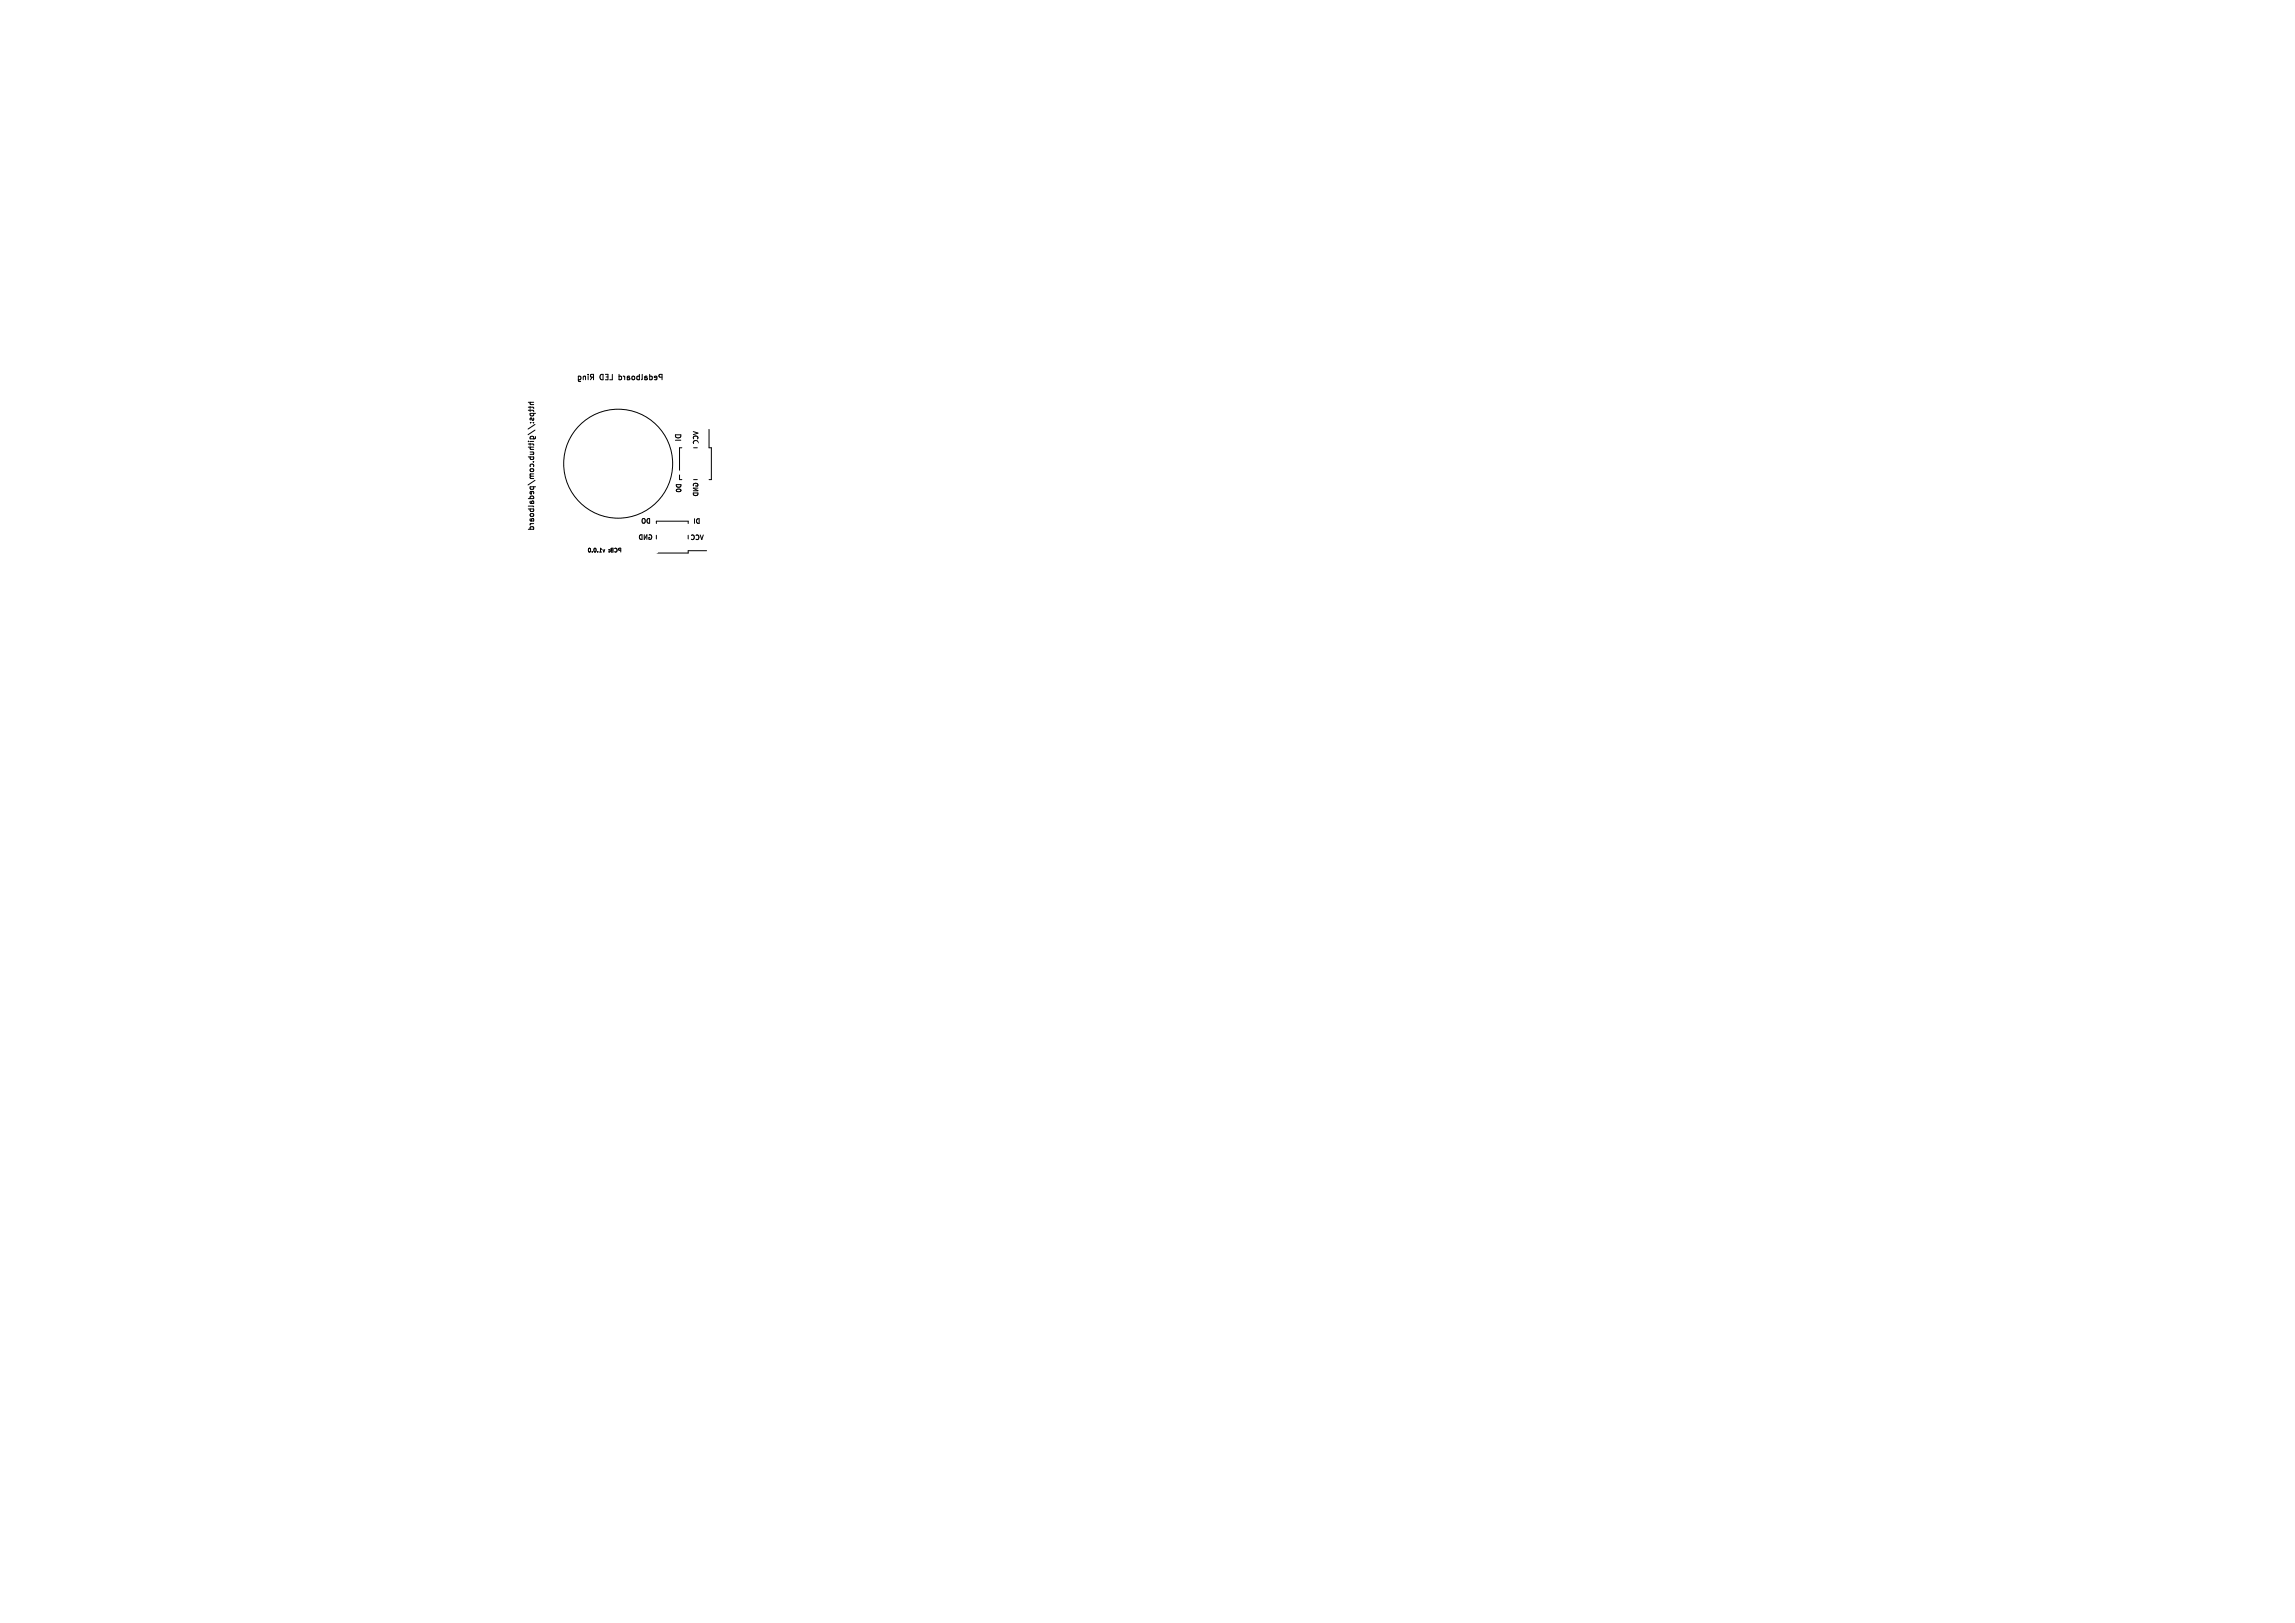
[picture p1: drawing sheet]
<svg xmlns="http://www.w3.org/2000/svg" width="297mm" height="210mm" viewBox="0 0 297 210" stroke-linecap="round" stroke-linejoin="round" font-family="sans-serif">
<defs><g id="words">
<g font-size="1">
<text x="74.6" y="49.2">Pedalboard</text>
<text x="81.2" y="49.2">LED</text>
<text x="83.8" y="49.2">Ring</text>
<text x="69.2" y="68.7" transform="rotate(-90 69.2 68.7)">https://github.com/pedalboard</text>
</g>
<g font-size=".8">
<text x="88.2" y="62.5" transform="rotate(-90 88.2 62.5)">D0</text>
<text x="84.3" y="67.8">DO</text>
<text x="84.5" y="69.9">GND</text>
</g>
<text font-size=".8" fill="#fff" x="90.4" y="62.3" transform="rotate(-90 90.4 62.3)">GND</text>
<g font-size=".7">
<text x="75.9" y="71.5">PCB:</text>
<text x="78.3" y="71.5">v1.0.0</text>
</g>
</g></defs>
<g fill="none" stroke="#000" stroke-width=".13">
<path d="M68.4 52.1h.7M68.4 53.1h.6l.1 .2M68.4 52.7h.6l.1 .2M68.6 52.6v.3M68.6 53v.3M68.6 53.5h.7M68.6 53.5v.2l.1 .1h.3v-.3M68.6 54.7h.1M68.7 52.1l-.1 .2 .5 .1M69 54.7h.1M69 54.1v.3h-.1l-.2-.3-.1 .1v.2M69.2 54.9l-.9 .6"/>
<path d="M80.1 48.7h.2l.1 .1v.3h-.3M80.1 48.4v.7M80.6 48.7l.2 .1M80.8 48.7v.4M83.4 49.1h.3M83.4 48.8l.3 .1M83.5 48.7l-.1 .1v.3M87.4 56.3h.7a.35 .35 0 0 1-.3 .4 .35 .35 0 0 1-.4-.4zM87.4 57h.7M88.2 57.9h-.3v4.2M89.7 55.8l.6 .2-.6 .2M89.8 57.9h.4"/>
<path d="M89.8 56.8a.27 .27 0 0 1 .2-.4 .27 .27 0 0 1 .3 .4M89.8 57.4a.27 .27 0 0 1 .2-.4 .27 .27 0 0 1 .3 .4M91.8 55.6v2.3h.3v4.2h-.3M77.6 71.4h.3M77.8 71.1h.1M78 71.1l.1 .3M82.8 69.3l.3-.1v.6a.31 .31 0 0 1-.3-.2 .31 .31 0 0 1 0-.3zM83.1 67.2l.1-.1 .3 .1v.3l-.1 .2-.3-.1zM83.4 69.2v.6l.3-.6v.6M84 69.7v.1M84 69.2l.3 .1M84.1 67.1a.3 .3 0 0 0-.4 .3 .3 .3 0 0 0 .4 .3"/>
<path d="M84.1 69.5h-.1v.2M84.3 69.7l-.3 .1M84.9 67.4h4.2v.3M84.9 71.3v.3h4.2v-.3h2.3M87.5 62.7a.3 .3 0 0 0 .3 .4 .3 .3 0 0 0 .3-.4M87.6 63.3a.29 .29 0 0 1 .3-.1 .29 .29 0 0 1 .2 .3 .29 .29 0 0 1-.3 .2 .29 .29 0 0 1-.3-.3zM89.1 69.3v.4M89.5 69.3a.27 .27 0 0 1 .3 .2 .27 .27 0 0 1-.3 .3M89.7 63.8h.6a.3 .3 0 0 1-.3 .3 .3 .3 0 0 1-.3-.3zM89.8 62.6l-.1 .3M89.9 67.1v.6M90.1 69.3a.27 .27 0 0 1 .3 .2 .27 .27 0 0 1-.3 .3"/>
<path d="M90.2 67.2l.3-.1v.6a.31 .31 0 0 1-.3-.1 .31 .31 0 0 1 0-.4zM90.2 62.6l.1 .3h-.2v-.1M90.3 63.2h-.6l.6 .3h-.6M90.6 69.2l.2 .6 .2-.6"/>
<circle cx="80" cy="60" r="7"/>
</g>
<g fill="#fff" stroke="#fff" stroke-width=".13">
<circle cx="86.8" cy="63.6" r=".2"/>
<circle cx="74" cy="52" r=".2"/>
<circle cx="70.1" cy="61.2" r=".2"/>
<circle cx="76.1" cy="69.2" r=".2"/>
<circle cx="90.1" cy="57.4" r=".2"/>
<circle cx="81.2" cy="69.9" r=".2"/>
<circle cx="83.9" cy="50.8" r=".2"/>
<circle cx="72" cy="66" r=".2"/>
<circle cx="86" cy="67.9" r=".2"/>
<circle cx="70.8" cy="56.1" r=".2"/>
<circle cx="88" cy="54" r=".2"/>
<circle cx="88.3" cy="66" r=".2"/>
<circle cx="78.8" cy="50.1" r=".2"/>
<circle cx="82.9" cy="71.4" r=".2"/>
<circle cx="91.2" cy="61.4" r=".2"/>
<circle cx="91.1" cy="64.9" r=".2"/>
<circle cx="90.4" cy="64.9" r=".2"/>
<circle cx="84.9" cy="71.4" r=".2"/>
<circle cx="85.7" cy="70.5" r=".2"/>
<circle cx="83.9" cy="71.4" r=".2"/>
<circle cx="87.9" cy="61.2" r=".2"/>
<circle cx="90" cy="50" r="1.1"/>
<circle cx="70" cy="50" r="1.1"/>
<circle cx="70" cy="70" r="1.1"/>
</g>
<use href="#words"/>
</svg>
